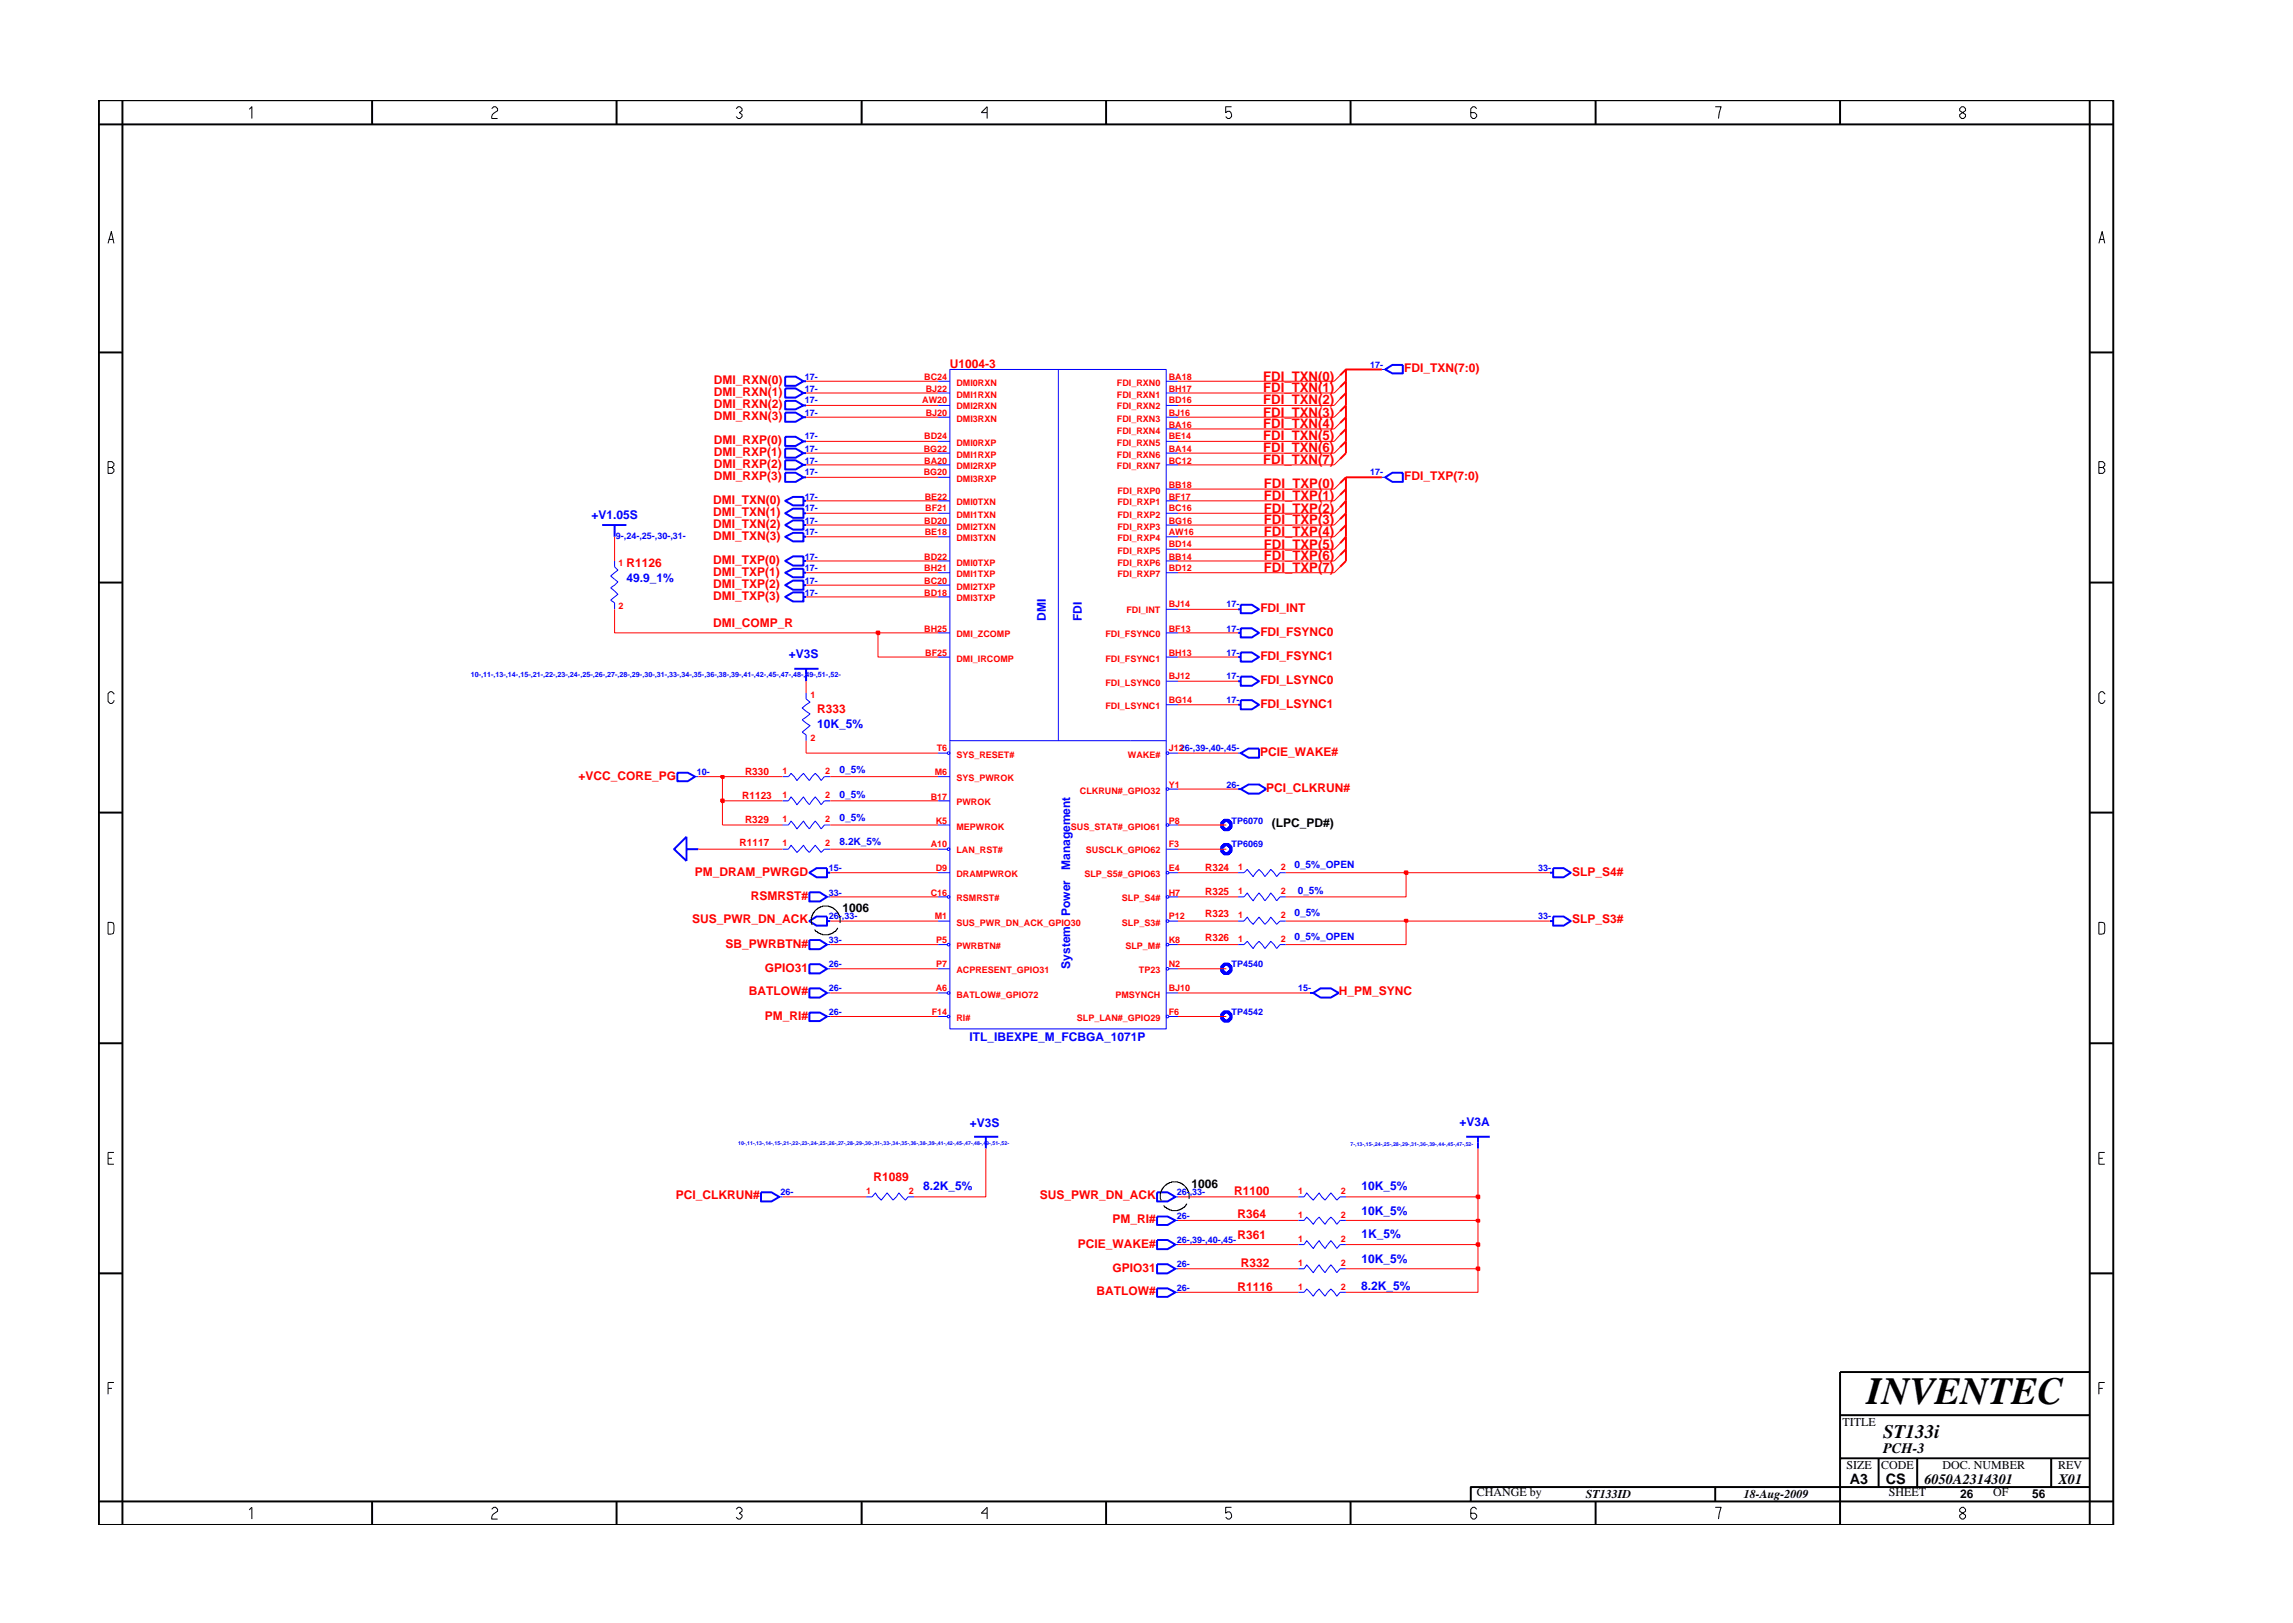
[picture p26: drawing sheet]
<svg xmlns="http://www.w3.org/2000/svg" width="297mm" height="210mm" viewBox="0 0 297 210" stroke-linecap="round" stroke-linejoin="round" font-family="sans-serif">
<defs><g id="words">
<text font-size="5" x="241.8" y="181.9">INVENTEC</text>
<text font-size="2.5" x="244" y="186.3">ST133i</text>
<g font-size="1.9">
<text x="244" y="188.2">PCH-3</text>
<text x="239.6" y="192.2">A3</text>
<text x="244.3" y="192.3">CS</text>
<text x="249.3" y="192.2">6050A2314301</text>
<text x="266.6" y="192.2">X01</text>
</g>
<g font-size="1.7" fill="#f00">
<text x="163.6" y="50.8">FDI_TXN(1)</text>
<text x="163.6" y="52.4">FDI_TXN(2)</text>
<text x="163.6" y="54">FDI_TXN(3)</text>
<text x="163.6" y="49.3">FDI_TXN(0)</text>
<text x="163.6" y="57">FDI_TXN(5)</text>
<text x="163.6" y="58.6">FDI_TXN(6)</text>
<text x="163.6" y="55.5">FDI_TXN(4)</text>
<text x="163.6" y="60.1">FDI_TXN(7)</text>
<text x="163.7" y="63.3">FDI_TXP(0)</text>
<text x="163.7" y="64.8">FDI_TXP(1)</text>
<text x="163.7" y="66.4">FDI_TXP(2)</text>
<text x="163.7" y="67.9">FDI_TXP(3)</text>
<text x="163.7" y="69.5">FDI_TXP(4)</text>
<text x="163.7" y="71.1">FDI_TXP(5)</text>
<text x="163.7" y="72.6">FDI_TXP(6)</text>
<text x="163.7" y="74.1">FDI_TXP(7)</text>
</g>
<g font-size="1.6" fill="#f00">
<text x="123" y="47.6">U1004-3</text>
<text x="92.5" y="49.8">DMI_RXN(0)</text>
<text x="92.5" y="51.3">DMI_RXN(1)</text>
<text x="92.5" y="52.8">DMI_RXN(2)</text>
<text x="181.9" y="48.2">FDI_TXN(7:0)</text>
<text x="92.5" y="54.4">DMI_RXN(3)</text>
<text x="92.5" y="57.5">DMI_RXP(0)</text>
<text x="92.5" y="59.1">DMI_RXP(1)</text>
<text x="92.4" y="65.3">DMI_TXN(0)</text>
<text x="92.5" y="62.1">DMI_RXP(3)</text>
<text x="92.5" y="60.6">DMI_RXP(2)</text>
<text x="181.9" y="62.1">FDI_TXP(7:0)</text>
<text x="92.4" y="69.9">DMI_TXN(3)</text>
<text x="92.4" y="66.8">DMI_TXN(1)</text>
<text x="92.4" y="68.4">DMI_TXN(2)</text>
<text x="81.1" y="73.4">R1126</text>
<text x="92.4" y="73.1">DMI_TXP(0)</text>
<text x="92.4" y="77.7">DMI_TXP(3)</text>
<text x="92.4" y="74.6">DMI_TXP(1)</text>
<text x="92.4" y="76.2">DMI_TXP(2)</text>
<text x="92.4" y="81.3">DMI_COMP_R</text>
<text x="163.3" y="79.2">FDI_INT</text>
<text x="163.3" y="82.4">FDI_FSYNC0</text>
<text x="163.3" y="85.5">FDI_FSYNC1</text>
<text x="163.3" y="88.6">FDI_LSYNC0</text>
<text x="105.9" y="92.3">R333</text>
<text x="163.3" y="91.7">FDI_LSYNC1</text>
<text x="74.9" y="101">+VCC_CORE_PG</text>
<text x="163.3" y="97.9">PCIE_WAKE#</text>
<text x="164" y="102.6">PCI_CLKRUN#</text>
<text x="90" y="113.5">PM_DRAM_PWRGD</text>
<text x="203.7" y="113.5">SLP_S4#</text>
<text x="89.7" y="119.6">SUS_PWR_DN_ACK</text>
<text x="97.3" y="116.6">RSMRST#</text>
<text x="203.7" y="119.6">SLP_S3#</text>
<text x="94" y="122.8">SB_PWRBTN#</text>
<text x="99.1" y="125.9">GPIO31</text>
<text x="97" y="128.9">BATLOW#</text>
<text x="173.4" y="128.9">H_PM_SYNC</text>
<text x="99.1" y="132.1">PM_RI#</text>
<text x="87.5" y="155.4">PCI_CLKRUN#</text>
<text x="113.1" y="153">R1089</text>
<text x="134.7" y="155.4">SUS_PWR_DN_ACK</text>
<text x="159.9" y="154.8">R1100</text>
<text x="139.6" y="161.6">PCIE_WAKE#</text>
<text x="144.1" y="158.5">PM_RI#</text>
<text x="160.3" y="157.8">R364</text>
<text x="160.3" y="160.6">R361</text>
<text x="142" y="167.8">BATLOW#</text>
<text x="144.1" y="164.8">GPIO31</text>
<text x="160.3" y="167.2">R1116</text>
<text x="160.7" y="164.1">R332</text>
</g>
<g font-size="1.6" fill="#00f">
<text x="76.6" y="67.3">+V1.05S</text>
<text x="81.1" y="75.4">49.9_1%</text>
<text x="135.5" y="80.5" transform="rotate(-90 135.5 80.5)">DMI</text>
<text x="140.2" y="80.5" transform="rotate(-90 140.2 80.5)">FDI</text>
<text x="102.2" y="85.3">+V3S</text>
<text x="105.9" y="94.3">10K_5%</text>
<text x="138.6" y="112.7" transform="rotate(-90 138.6 112.7)">Management</text>
<text x="138.6" y="118.7" transform="rotate(-90 138.6 118.7)">Power</text>
<text x="138.6" y="125.5" transform="rotate(-90 138.6 125.5)">System</text>
<text x="125.6" y="134.8">ITL_IBEXPE_M_FCBGA_1071P</text>
<text x="125.6" y="146.1">+V3S</text>
<text x="189.1" y="145.9">+V3A</text>
<text x="119.6" y="154.1">8.2K_5%</text>
<text x="176.4" y="154.2">10K_5%</text>
<text x="176.4" y="157.3">10K_5%</text>
<text x="176.4" y="160.4">1K_5%</text>
<text x="176.3" y="167.2">8.2K_5%</text>
<text x="176.4" y="163.6">10K_5%</text>
</g>
<g font-size="1.6">
<text x="164.8" y="107.2">(LPC_PD#)</text>
<text x="109.1" y="118.2">1006</text>
<text x="154.3" y="153.8">1006</text>
<text x="238.7" y="184.8">TITLE</text>
<text x="239.2" y="190.4">SIZE</text>
<text x="243.7" y="190.4">CODE</text>
<text x="251.6" y="190.4">DOC. NUMBER</text>
<text x="266.6" y="190.4">REV</text>
<text x="191.3" y="193.8">CHANGE by</text>
<text x="205.4" y="194.1">ST133ID</text>
<text x="225.9" y="194.1">18-Aug-2009</text>
<text x="244.7" y="193.8">SHEET</text>
<text x="253.9" y="194.1">26</text>
<text x="258.2" y="193.8">OF</text>
<text x="263.3" y="194.1">56</text>
</g>
<g font-size="1.3" fill="#f00">
<text x="96.5" y="100.4">R330</text>
<text x="96.2" y="103.5">R1123</text>
<text x="96.5" y="106.6">R329</text>
<text x="95.8" y="109.6">R1117</text>
<text x="156.1" y="112.8">R324</text>
<text x="156.1" y="118.8">R323</text>
<text x="156.1" y="115.9">R325</text>
<text x="156.1" y="121.9">R326</text>
</g>
<g font-size="1.3" fill="#00f">
<text x="108.8" y="100.2">0_5%</text>
<text x="108.8" y="103.3">0_5%</text>
<text x="108.8" y="106.4">0_5%</text>
<text x="108.8" y="109.5">8.2K_5%</text>
<text x="167.7" y="112.5">0_5%_OPEN</text>
<text x="167.7" y="118.6">0_5%</text>
<text x="168.1" y="115.8">0_5%</text>
<text x="167.7" y="121.8">0_5%_OPEN</text>
</g>
<g font-size="1.2" fill="#00f">
<text x="177.5" y="47.6">17-</text>
<text x="104.3" y="52.3">17-</text>
<text x="104.3" y="50.7">17-</text>
<text x="104.3" y="49.2">17-</text>
<text x="104.3" y="53.9">17-</text>
<text x="104.3" y="58.5">17-</text>
<text x="104.3" y="56.9">17-</text>
<text x="104.3" y="60.1">17-</text>
<text x="104.3" y="64.7">17-</text>
<text x="104.3" y="61.6">17-</text>
<text x="177.5" y="61.6">17-</text>
<text x="79.8" y="69.9">9-,24-,25-,30-,31-</text>
<text x="104.3" y="67.8">17-</text>
<text x="104.3" y="69.4">17-</text>
<text x="104.3" y="66.2">17-</text>
<text x="104.3" y="75.6">17-</text>
<text x="104.3" y="72.5">17-</text>
<text x="104.3" y="77.2">17-</text>
<text x="104.3" y="74">17-</text>
<text x="158.9" y="78.7">17-</text>
<text x="158.9" y="81.8">17-</text>
<text x="158.9" y="84.9">17-</text>
<text x="158.9" y="88">17-</text>
<text x="158.9" y="91.1">17-</text>
<text x="90.3" y="100.4">10-</text>
<text x="158.9" y="102.1">26-</text>
<text x="159.5" y="106.7">TP6070</text>
<text x="107.4" y="112.9">15-</text>
<text x="159.5" y="109.8">TP6069</text>
<text x="199.3" y="112.9">33-</text>
<text x="107.4" y="116">33-</text>
<text x="107.4" y="119.1">26-,33-</text>
<text x="199.3" y="119.1">33-</text>
<text x="107.4" y="122.2">33-</text>
<text x="107.4" y="125.3">26-</text>
<text x="159.5" y="125.3">TP4540</text>
<text x="107.4" y="131.5">26-</text>
<text x="107.4" y="128.4">26-</text>
<text x="159.5" y="131.5">TP4542</text>
<text x="168.2" y="128.4">15-</text>
<text x="101.1" y="154.8">26-</text>
<text x="152.4" y="154.8">26-,33-</text>
<text x="152.4" y="157.9">26-</text>
<text x="152.4" y="161.1">26-,39-,40-,45-</text>
<text x="152.4" y="164.2">26-</text>
<text x="152.4" y="167.2">26-</text>
</g>
<g font-size="1.2" fill="#f00">
<text x="119.5" y="52.3">AW20</text>
<text x="119.7" y="49.2">BC24</text>
<text x="119.9" y="50.7">BJ22</text>
<text x="119.9" y="53.9">BJ20</text>
<text x="123.9" y="51.5">DMI1RXN</text>
<text x="123.9" y="53">DMI2RXN</text>
<text x="123.9" y="50">DMI0RXN</text>
<text x="144.7" y="50">FDI_RXN0</text>
<text x="144.7" y="51.5">FDI_RXN1</text>
<text x="144.7" y="53">FDI_RXN2</text>
<text x="151.4" y="49.2">BA18</text>
<text x="151.4" y="50.7">BH17</text>
<text x="151.4" y="52.3">BD16</text>
<text x="151.4" y="53.9">BJ16</text>
<text x="119.7" y="58.5">BG22</text>
<text x="119.7" y="56.9">BD24</text>
<text x="123.9" y="59.3">DMI1RXP</text>
<text x="123.9" y="57.8">DMI0RXP</text>
<text x="123.9" y="54.6">DMI3RXN</text>
<text x="144.7" y="54.6">FDI_RXN3</text>
<text x="144.7" y="56.2">FDI_RXN4</text>
<text x="144.7" y="57.8">FDI_RXN5</text>
<text x="144.7" y="59.3">FDI_RXN6</text>
<text x="151.4" y="55.4">BA16</text>
<text x="151.4" y="56.9">BE14</text>
<text x="151.4" y="58.5">BA14</text>
<text x="119.7" y="61.6">BG20</text>
<text x="119.7" y="60.1">BA20</text>
<text x="119.8" y="64.7">BE22</text>
<text x="123.9" y="60.8">DMI2RXP</text>
<text x="123.9" y="65.5">DMI0TXN</text>
<text x="123.9" y="62.4">DMI3RXP</text>
<text x="144.7" y="60.8">FDI_RXN7</text>
<text x="144.7" y="64">FDI_RXP0</text>
<text x="144.7" y="65.5">FDI_RXP1</text>
<text x="151.4" y="60.1">BC12</text>
<text x="151.4" y="63.2">BB18</text>
<text x="151.4" y="64.7">BF17</text>
<text x="119.7" y="67.8">BD20</text>
<text x="119.8" y="69.4">BE18</text>
<text x="119.9" y="66.2">BF21</text>
<text x="123.9" y="67.1">DMI1TXN</text>
<text x="123.9" y="68.6">DMI2TXN</text>
<text x="123.9" y="70.1">DMI3TXN</text>
<text x="144.7" y="67.1">FDI_RXP2</text>
<text x="144.7" y="68.6">FDI_RXP3</text>
<text x="144.7" y="70.1">FDI_RXP4</text>
<text x="144.7" y="71.7">FDI_RXP5</text>
<text x="151.4" y="66.2">BC16</text>
<text x="151.4" y="67.8">BG16</text>
<text x="151.4" y="69.4">AW16</text>
<text x="151.4" y="70.9">BD14</text>
<text x="80.1" y="73.4">1</text>
<text x="119.7" y="75.6">BC20</text>
<text x="119.7" y="74">BH21</text>
<text x="119.7" y="77.2">BD18</text>
<text x="119.7" y="72.5">BD22</text>
<text x="123.9" y="73.3">DMI0TXP</text>
<text x="123.9" y="74.8">DMI1TXP</text>
<text x="123.9" y="77.9">DMI3TXP</text>
<text x="123.9" y="76.4">DMI2TXP</text>
<text x="144.7" y="73.3">FDI_RXP6</text>
<text x="144.7" y="74.8">FDI_RXP7</text>
<text x="151.4" y="72.5">BB14</text>
<text x="151.4" y="74">BD12</text>
<text x="80.1" y="78.9">2</text>
<text x="119.7" y="81.8">BH25</text>
<text x="123.9" y="82.6">DMI_ZCOMP</text>
<text x="143.2" y="82.6">FDI_FSYNC0</text>
<text x="145.9" y="79.4">FDI_INT</text>
<text x="151.4" y="81.8">BF13</text>
<text x="151.4" y="78.7">BJ14</text>
<text x="119.9" y="84.9">BF25</text>
<text x="123.9" y="85.7">DMI_IRCOMP</text>
<text x="143.2" y="85.7">FDI_FSYNC1</text>
<text x="143.2" y="88.8">FDI_LSYNC0</text>
<text x="151.4" y="88">BJ12</text>
<text x="151.4" y="84.9">BH13</text>
<text x="105" y="90.5">1</text>
<text x="105" y="96">2</text>
<text x="143.2" y="91.9">FDI_LSYNC1</text>
<text x="151.4" y="91.1">BG14</text>
<text x="101.4" y="100.3">1</text>
<text x="106.9" y="100.3">2</text>
<text x="121.1" y="100.4">M6</text>
<text x="121.4" y="97.3">T6</text>
<text x="123.9" y="98.2">SYS_RESET#</text>
<text x="123.9" y="101.2">SYS_PWROK</text>
<text x="146.1" y="98.2">WAKE#</text>
<text x="151.4" y="97.3">J1226-,39-,40-,45-</text>
<text x="101.4" y="103.4">1</text>
<text x="101.4" y="106.5">1</text>
<text x="106.9" y="103.4">2</text>
<text x="106.9" y="106.5">2</text>
<text x="120.6" y="103.6">B17</text>
<text x="121.2" y="106.7">K5</text>
<text x="123.9" y="107.5">MEPWROK</text>
<text x="123.9" y="104.3">PWROK</text>
<text x="138.7" y="107.5">SUS_STAT#_GPIO61</text>
<text x="139.9" y="102.8">CLKRUN#_GPIO32</text>
<text x="151.4" y="102.1">Y1</text>
<text x="151.4" y="106.7">P8</text>
<text x="101.4" y="109.6">1</text>
<text x="106.9" y="109.6">2</text>
<text x="120.6" y="109.8">A10</text>
<text x="121.2" y="112.9">D9</text>
<text x="123.9" y="113.7">DRAMPWROK</text>
<text x="123.9" y="110.5">LAN_RST#</text>
<text x="140.5" y="113.7">SLP_S5#_GPIO63</text>
<text x="140.7" y="110.5">SUSCLK_GPIO62</text>
<text x="151.4" y="112.9">E4</text>
<text x="151.4" y="109.8">F3</text>
<text x="160.4" y="112.7">1</text>
<text x="165.9" y="112.7">2</text>
<text x="120.6" y="116">C16</text>
<text x="121.1" y="119.1">M1</text>
<text x="123.9" y="116.8">RSMRST#</text>
<text x="123.9" y="119.9">SUS_PWR_DN_ACK_GPIO30</text>
<text x="145.3" y="119.9">SLP_S3#</text>
<text x="145.3" y="116.8">SLP_S4#</text>
<text x="151.4" y="119.1">P12</text>
<text x="151.4" y="116">H7</text>
<text x="160.4" y="118.9">1</text>
<text x="160.4" y="115.8">1</text>
<text x="165.9" y="118.9">2</text>
<text x="165.9" y="115.8">2</text>
<text x="121.3" y="122.2">P5</text>
<text x="121.3" y="125.3">P7</text>
<text x="123.9" y="123">PWRBTN#</text>
<text x="145.8" y="123">SLP_M#</text>
<text x="151.4" y="122.2">K8</text>
<text x="151.4" y="125.3">N2</text>
<text x="160.4" y="122">1</text>
<text x="165.9" y="122">2</text>
<text x="120.7" y="131.5">F14</text>
<text x="121.2" y="128.4">A6</text>
<text x="123.9" y="126.1">ACPRESENT_GPIO31</text>
<text x="123.9" y="129.2">BATLOW#_GPIO72</text>
<text x="144.5" y="129.2">PMSYNCH</text>
<text x="147.5" y="126.1">TP23</text>
<text x="151.4" y="131.5">F6</text>
<text x="151.4" y="128.4">BJ10</text>
<text x="123.9" y="132.3">RI#</text>
<text x="139.5" y="132.3">SLP_LAN#_GPIO29</text>
<text x="112.2" y="154.6">1</text>
<text x="117.7" y="154.6">2</text>
<text x="168.2" y="154.6">1</text>
<text x="173.7" y="154.6">2</text>
<text x="168.2" y="157.8">1</text>
<text x="168.2" y="160.9">1</text>
<text x="173.7" y="157.8">2</text>
<text x="173.7" y="160.9">2</text>
<text x="168.2" y="167.1">1</text>
<text x="168.2" y="163.9">1</text>
<text x="173.7" y="167.1">2</text>
<text x="173.7" y="163.9">2</text>
</g>
<text font-size=".9" fill="#00f" x="61" y="87.7">10-,11-,13-,14-,15-,21-,22-,23-,24-,25-,26-,27-,28-,29-,30-,31-,33-,34-,35-,36-,38-,39-,41-,42-,45-,47-,48-,49-,51-,52-</text>
<g font-size=".7" fill="#00f">
<text x="95.6" y="148.3">10-,11-,13-,14-,15-,21-,22-,23-,24-,25-,26-,27-,28-,29-,30-,31-,33-,34-,35-,36-,38-,39-,41-,42-,45-,47-,48-,49-,51-,52-</text>
<text x="174.9" y="148.4">7-,13-,15-,24-,25-,28-,29-,31-,36-,39-,44-,45-,47-,52-</text>
</g>
</g></defs>
<g fill="none" stroke="#00f" stroke-width=".25">
<path d="M101.7 48.8h1.4l1 .6-1 .6h-1.4zM101.7 56.6h1.4l1 .6-1 .6h-1.4zM101.7 50.3h1.4l1 .6-1 .6h-1.4zM101.7 51.9h1.4l1 .6-1 .5h-1.4zM101.7 59.6h1.4l1 .6-1 .6h-1.4zM101.7 53.5h1.4l1 .5-1 .6h-1.4zM101.7 58.1h1.4l1 .6-1 .6h-1.4zM104.1 49.4h.3M104.1 57.2h.3M104.1 50.9h.3M104.1 52.5h.3M104.1 54h.3"/>
<path d="M104.1 58.7h.3M179.4 47.9l1-.6h1.3v1.1h-1.3zM78 68h3.1M79.6 68v1.5M101.7 66.5l1-.6h1.4v1.2h-1.4zM101.7 68l1-.6h1.4v1.2h-1.4zM101.7 75.8l1-.6h1.4v1.2h-1.4zM101.7 61.2h1.4l1 .6-1 .6h-1.4zM101.7 74.2l1-.5h1.4v1.1h-1.4zM101.7 69.5l1-.5h1.4v1.1h-1.4zM101.7 64.9l1-.5h1.4v1.1h-1.4zM101.7 72.7l1-.6h1.4v1.2h-1.4z"/>
<path d="M101.7 77.3l1-.6h1.4v1.2h-1.4zM104.1 66.5h.3M104.1 60.2h.3M104.1 68h.3M104.1 75.8h.3M104.1 61.8h.3M104.1 74.2h.3M104.1 69.5h.3M104.1 64.9h.3M104.1 72.7h.3M104.1 77.3h.3M160.4 78.9h.3"/>
<path d="M160.7 78.3h1.5l.9 .6-.9 .5h-1.5zM179.4 61.8l1-.6h1.3v1.2h-1.3zM102.9 86.6h3.1M104.4 86.6v1.7M160.4 82h.3M160.4 85.1h.3M160.4 88.3h.3M160.4 91.3h.3M160.7 97.6l1-.6h1.4v1.2h-1.4zM160.7 81.4h1.5l.9 .6-.9 .6h-1.5zM160.7 84.5h1.5l.9 .6-.9 .6h-1.5zM160.7 87.7h1.5l.9 .6-.9 .5h-1.5z"/>
<path d="M160.7 90.7h1.5l.9 .6-.9 .6h-1.5zM87.3 110l1.6-1.6v3.1zM87.7 100.1h1.4l.9 .5-.9 .6h-1.4zM88.9 110h1.6M104.8 113.1l1-.6h1.3v1.2h-1.3zM104.8 119.3l1-.6h1.3v1.2h-1.3zM104.8 115.6h1.4l.9 .6-.9 .6h-1.4zM107.1 113.1h.5M107.1 119.3h.5M160.4 102.2h.3M160.7 102.2l1-.6h1.4l.9 .6-.9 .6h-1.4zM200.8 113.1h.4"/>
<path d="M200.8 119.3h.4M201.2 118.7h1.4l.9 .6-.9 .6h-1.4zM201.2 112.5h1.4l.9 .6-.9 .6h-1.4zM104.8 124.9h1.4l.9 .6-.9 .6h-1.4zM104.8 131.2h1.4l.9 .5-.9 .6h-1.4zM104.8 128h1.4l.9 .6-.9 .6h-1.4zM104.8 121.8h1.4l.9 .6-.9 .6h-1.4zM169.7 128.6h.4M170.1 128.6l1-.6h1.3l1 .6-1 .6h-1.3zM98.6 154.5h1.3l1.1 .6-1.1 .5h-1.3zM126.2 147.3h3.1M127.7 147.3v1.5"/>
<path d="M149.9 154.5h1.3l1.1 .6-1.1 .5h-1.3zM149.9 157.6h1.3l1.1 .5-1.1 .6h-1.3zM189.9 147.3h3.1M191.5 147.3v1.5M149.9 163.8h1.3l1.1 .6-1.1 .6h-1.3zM149.9 166.9h1.3l1.1 .5-1.1 .6h-1.3zM149.9 160.6h1.3l1.1 .6-1.1 .6h-1.3z"/>
</g>
<path d="M158.3 109.8l.3-.4h.5l.4 .4v.5l-.4 .3h-.5l-.3-.3zM158.6 106.3h.5l.4 .3v.5l-.4 .4h-.5l-.3-.4v-.5zM158.3 125.3l.3-.4h.5l.4 .4v.5l-.4 .3h-.5l-.3-.3zM158.4 131.3l.2-.2h.5l.4 .3v.5l-.4 .4h-.5l-.3-.4v-.5z" fill="none" stroke="#00f" stroke-width=".42"/>
<g fill="none" stroke="#f00" stroke-width=".13">
<path d="M173.6 51.7l-.8 .8M173.6 48.6l-.8 .8M173.6 50.2l-.8 .7M173.6 53.3l-.8 .7M173.6 54.8l-.8 .8M173.6 56.3l-.8 .9M173.6 59.5l-.8 .7M173.6 57.9l-.8 .8M173.6 68.8l-.8 .7M173.6 70.4l-.8 .7M173.6 71.9l-.8 .8M173.6 73.4l-.8 .8"/>
<path d="M173.6 65.7l-.8 .8M173.6 64.1l-.8 .8M173.6 67.3l-.8 .7M173.6 62.6l-.8 .8M152.6 167.4h15.6M152.6 164.4h15.6M174.4 164.4h17.1v3h-17.1"/>
</g>
<g fill="none" stroke="#f00" stroke-width=".25">
<path d="M174.4 50.9l-.8 .8M174.4 47.9l-.8 .7M174.4 49.4l-.8 .8M174.4 52.5l-.8 .8M174.4 54l-.8 .8M174.4 55.6l-.8 .7M174.4 58.7l-.8 .8M174.4 57.2l-.8 .7M174.4 68l-.8 .8M174.4 69.5l-.8 .9M174.4 71.1l-.8 .8M174.4 72.7l-.8 .7"/>
<path d="M174.4 64.9l-.8 .8M174.4 63.4l-.8 .7M174.4 66.5l-.8 .8M174.4 61.8l-.8 .8"/>
</g>
<g fill="none" stroke="#00f" stroke-width=".13">
<path d="M121.5 49.4h1.5M121.5 50.9h1.5M121.5 52.5h1.5M121.5 54h1.5M121.5 57.2h1.5M121.5 58.7h1.5M123 47.9h28.1v85.4h-28.1zM137.1 47.9v48.1M151.1 49.4h1.5M151.1 50.9h1.5M151.1 52.5h1.5M151.1 54h1.5"/>
<path d="M151.1 57.2h1.5M151.1 58.7h1.5M151.1 55.6h1.5M179 47.9h.4M79.6 72.7v.7l.4 .5-.9 .7 .9 .8-.9 .7 .9 .9-.9 .8 .5 .3v.8M121.5 61.8h1.5M121.5 60.2h1.5M121.5 64.9h1.5M121.5 66.5h1.5M121.5 68h1.5M121.5 69.5h1.5M121.5 72.7h1.5"/>
<path d="M121.5 74.2h1.5M121.5 75.8h1.5M121.5 77.3h1.5M151.1 60.2h1.5M151.1 64.9h1.5M151.1 66.5h1.5M151.1 68h1.5M151.1 69.5h1.5M151.1 72.7h1.5M151.1 74.2h1.5M151.1 63.4h1.5M151.1 71.1h1.5"/>
<path d="M151.1 78.9h1.5M179 61.8h.4M104.4 89.8v.7l.5 .5-1 .7 1 .8-1 .7 1 .8-1 .9 .5 .3v.8M121.5 97.6h1.2M121.5 82h1.5M121.5 85.1h1.5M123 96h28.1M151.1 82h1.5M151.1 85.1h1.5M151.1 88.3h1.5M151.1 91.3h1.5M151.4 97.6h1.2"/>
<path d="M160.4 97.6h.3M90 100.6h.5M101.4 106.9h.7l.4-.5 .7 1 .9-1 .7 1 .8-1 .8 1 .4-.5h.8M101.4 100.6h.7l.4-.4 .7 .9 .9-.9 .7 .9 .8-.9 .8 .9 .4-.5h.8M101.4 103.7h.7l.4-.5 .7 1.1 .9-1.1 .7 1.1 .8-1.1 .8 1.1 .4-.6h.8M101.4 110h.7l.4-.5 .7 .9 .9-.9 .7 .9 .8-.9 .8 .9 .4-.4h.8M107.1 116.2h.5M121.5 106.9h1.5M121.5 100.6h1.5M121.5 103.7h1.5M121.5 116.2h1.2M121.5 119.3h1.5"/>
<path d="M121.5 113.1h1.5M121.5 110h1.2M151.1 110h1.5M151.4 106.9h1.2M151.4 116.2h1.2M151.4 119.3h1.2M151.4 113.1h1.2M151.4 102.2h1.2M160.4 116.2h.7l.5-.5 .7 1 .8-1 .8 1 .7-1 .8 1 .4-.5h.8M160.4 119.3h.7l.5-.5 .7 .9 .8-.9 .8 .9 .7-.9 .8 .9 .4-.4h.8M160.4 113.1h.7l.5-.5 .7 1 .8-1 .8 1 .7-1 .8 1 .4-.5h.8M107.1 122.4h.5"/>
<path d="M107.1 125.5h.5M107.1 131.7h.5M107.1 128.6h.5M121.5 122.4h1.2M121.5 125.5h1.5M121.5 131.7h1.2M121.5 128.6h1.2M151.1 128.6h1.5M151.4 122.4h1.2M151.4 125.5h1.2M151.4 131.7h1.2M160.4 122.4h.7l.5-.5 .7 1 .8-1 .8 1 .7-1 .8 1 .4-.5h.8"/>
<path d="M101 155.1h.4M112.2 155.1h.8l.4-.6 .8 1 .7-1 .8 1 .7-1 .9 1 .3-.4h.8M152.3 158.1h.3M152.3 155.1h.3M168.2 158.1h.7l.4-.4 .8 .9 .8-.9 .7 .9 .8-.9 .8 .9 .4-.5h.8M168.2 155.1h.7l.4-.6 .8 1 .8-1 .7 1 .8-1 .8 1 .4-.4h.8M152.3 167.4h.3M152.3 161.2h.3M152.3 164.4h.3M168.2 167.4h.7l.4-.4 .8 .9 .8-.9 .7 .9 .8-.9 .8 .9 .4-.5h.8M168.2 161.2h.7l.4-.5 .8 1 .8-1 .7 1 .8-1 .8 1 .4-.5h.8M168.2 164.4h.7l.4-.5 .8 1 .8-1 .7 1 .8-1 .8 1 .4-.5h.8"/>
<circle cx="122.9" cy="97.6" r=".17"/>
<circle cx="151.2" cy="97.6" r=".17"/>
<circle cx="122.9" cy="116.2" r=".17"/>
<circle cx="122.9" cy="110" r=".17"/>
<circle cx="151.2" cy="116.2" r=".17"/>
<circle cx="151.2" cy="102.2" r=".17"/>
<circle cx="151.2" cy="119.3" r=".17"/>
<circle cx="151.2" cy="113.1" r=".17"/>
<circle cx="151.2" cy="106.9" r=".17"/>
<circle cx="122.9" cy="128.6" r=".17"/>
<circle cx="122.9" cy="131.7" r=".17"/>
<circle cx="122.9" cy="122.4" r=".17"/>
<circle cx="151.2" cy="131.7" r=".17"/>
<circle cx="151.2" cy="122.4" r=".17"/>
<circle cx="151.2" cy="125.5" r=".17"/>
</g>
<path d="M191.3 164.2h.3v.3h-.3z" fill-rule="evenodd" fill="#8e2323"/>
<path d="M191.3 164.2h.3v.3h-.3z" fill="none" stroke="#f00" stroke-width=".25"/>
<path d="M152.6 161.2h15.6M174.4 161.2h17.1v3.2" fill="none" stroke="#f00" stroke-width=".13"/>
<path d="M191.3 161.1h.3v.3h-.3z" fill-rule="evenodd" fill="#8e2323"/>
<path d="M191.3 161.1h.3v.3h-.3z" fill="none" stroke="#f00" stroke-width=".25"/>
<path d="M152.6 158.1h15.6M174.4 158.1h17.1v3.1" fill="none" stroke="#f00" stroke-width=".13"/>
<path d="M191.3 158h.3v.3h-.3z" fill-rule="evenodd" fill="#8e2323"/>
<path d="M191.3 158h.3v.3h-.3z" fill="none" stroke="#f00" stroke-width=".25"/>
<path d="M101.4 155.1h10.8M127.7 148.8v6.3h-9.3M152.6 155.1h15.6M174.4 155.1h17.1v3" fill="none" stroke="#f00" stroke-width=".13"/>
<path d="M191.3 154.9h.3v.3h-.3z" fill-rule="evenodd" fill="#8e2323"/>
<path d="M191.3 154.9h.3v.3h-.3z" fill="none" stroke="#f00" stroke-width=".25"/>
<path d="M107.6 119.3h13.9M152.6 119.3h7.8M166.6 119.3h15.5v3.1h-15.5M107.6 131.7h13.9M107.6 128.6h13.9M107.6 125.5h13.9M107.6 122.4h13.9M152.6 131.7h6.3M152.6 128.6h17.1M152.6 125.5h6.3M152.6 122.4h7.8M191.5 148.8v6.3" fill="none" stroke="#f00" stroke-width=".13"/>
<path d="M182 119.2h.3v.2h-.3z" fill-rule="evenodd" fill="#8e2323"/>
<path d="M182 119.2h.3v.2h-.3z" fill="none" stroke="#f00" stroke-width=".25"/>
<path d="M107.6 116.2h13.9M107.6 113.1h13.9M152.6 116.2h7.8M152.6 113.1h7.8M166.6 113.1h15.5v3.1h-15.5M182.1 119.3h18.7" fill="none" stroke="#f00" stroke-width=".13"/>
<path d="M182 112.9h.3v.3h-.3z" fill-rule="evenodd" fill="#8e2323"/>
<path d="M182 112.9h.3v.3h-.3z" fill="none" stroke="#f00" stroke-width=".25"/>
<path d="M90.5 110h10.9M93.6 103.7v3.2h7.8M107.6 110h13.9M107.6 106.9h13.9M152.6 110h6.3M152.6 106.9h6.3M182.1 113.1h18.7" fill="none" stroke="#f00" stroke-width=".13"/>
<path d="M93.4 103.6h.4v.3h-.4z" fill-rule="evenodd" fill="#8e2323"/>
<path d="M93.4 103.6h.4v.3h-.4z" fill="none" stroke="#f00" stroke-width=".25"/>
<path d="M90.5 100.6h3.1v3.1h7.8M107.6 103.7h13.9M152.6 102.2h7.8" fill="none" stroke="#f00" stroke-width=".13"/>
<path d="M93.4 100.5h.4v.3h-.4z" fill-rule="evenodd" fill="#8e2323"/>
<path d="M93.4 100.5h.4v.3h-.4z" fill="none" stroke="#f00" stroke-width=".25"/>
<path d="M79.6 78.9v3.1h34.1v3.1h7.8M104.4 88.3v1.5M104.4 96v1.6h17.1M152.6 97.6h7.8M152.6 91.3h7.8M152.6 88.3h7.8M152.6 85.1h7.8M93.6 100.6h7.8M107.6 100.6h13.9" fill="none" stroke="#f00" stroke-width=".13"/>
<path d="M113.6 81.8h.3v.4h-.3z" fill-rule="evenodd" fill="#8e2323"/>
<path d="M179 47.9h-4.6v10.8M179 61.8h-4.6v10.9M113.6 81.8h.3v.4h-.3z" fill="none" stroke="#f00" stroke-width=".25"/>
<g fill="none" stroke="#f00" stroke-width=".13">
<path d="M104.4 58.7h17.1M104.4 57.2h17.1M104.4 54h17.1M104.4 52.5h17.1M104.4 50.9h17.1M104.4 49.4h17.1M152.6 58.7h20.2M152.6 57.2h20.2M152.6 55.6h20.2M152.6 54h20.2M152.6 52.5h20.2M152.6 50.9h20.2"/>
<path d="M152.6 49.4h20.2M79.6 69.5v3.2M104.4 77.3h17.1M104.4 75.8h17.1M104.4 74.2h17.1M104.4 72.7h17.1M104.4 69.5h17.1M104.4 68h17.1M104.4 66.5h17.1M104.4 64.9h17.1M104.4 61.8h17.1M104.4 60.2h17.1"/>
<path d="M152.6 78.9h7.8M152.6 74.2h20.2M152.6 72.7h20.2M152.6 71.1h20.2M152.6 69.5h20.2M152.6 68h20.2M152.6 66.5h20.2M152.6 64.9h20.2M152.6 63.4h20.2M152.6 60.2h20.2M113.7 82h7.8M152.6 82h7.8"/>
</g>
<g fill="none" stroke="#000" stroke-width=".25">
<path d="M12.8 13h261v184.6h-261zM12.8 16.1h261M15.9 13v184.6M48.2 13v3.1M79.9 13v3.1M111.6 13v3.1M143.3 13v3.1M174.9 13v3.1M206.7 13v3.1M238.4 13v3.1M270.7 13v184.6M12.8 45.7h3.1"/>
<path d="M270.7 45.7h3.1M12.8 75.5h3.1M270.7 75.5h3.1M12.8 105.3h3.1M270.7 105.3h3.1M12.8 135.2h3.1M270.7 135.2h3.1M12.8 165h3.1M270.7 165h3.1M270.7 177.7h-32.3v19.9M12.8 194.5h261M48.2 194.5v3.1"/>
<path d="M79.9 194.5v3.1M111.6 194.5v3.1M143.3 194.5v3.1M174.9 194.5v3.1M206.7 194.5v3.1M222.2 192.6v1.9M238.4 183.3h32.3M238.4 188.9h32.3M243.4 188.9v3.7M248.4 188.9v3.7M265.7 188.9v3.7M270.7 192.6h-80.2v1.9"/>
</g>
<g fill="none" stroke="#000" stroke-width=".13">
<path d="M32.3 14.2l.3-.4v1.6M63.7 14.1l.3-.3h.2l.3 .3v.2l-.5 .4-.3 .4v.3h.8M95.4 14.1l.2-.3h.3l.2 .3v.2l-.3 .3 .3 .2v.3l-.2 .3h-.3l-.2-.3M127.9 14.6h-.8l.8-.8v1.6M159.5 13.8h-.7v.8l.2-.2a.5 .5 0 0 1 .5 .7l-.2 .3h-.3l-.2-.3M191.3 14.1l-.3-.3h-.2l-.3 .3v1l.3 .3h.2l.3-.3v-.3l-.3-.2h-.5M222.2 13.8h.8l-.4 1.6M254.1 13.8l-.2 .3v.2l.7 .5v.3l-.2 .3h-.3l-.2-.3v-.3l.7-.5v-.2l-.2-.3zM14 31.5l.4-1.5 .4 1.5M14.1 31h.6M271.9 31.5l.4-1.5 .4 1.5M272 31h.6"/>
<path d="M14 59.8h.5l.3 .3v.2l-.3 .3 .3 .2v.3l-.3 .2h-.5zM271.9 59.8h.5l.3 .3v.2l-.3 .3 .3 .2v.3l-.3 .2h-.5zM14 60.6h.5M271.9 60.6h.5M14.8 89.9l-.3-.3h-.2l-.3 .3v1l.3 .2h.2l.3-.2v-.2M272.7 89.9l-.3-.3h-.3l-.2 .3v1l.2 .2h.3l.3-.2v-.2M14 119.5l.7 .1 .1 .2-.1 1.1-.7 .1zM108.8 119.6l-.1-1-.1-.2v-.2l-.6-.6h-.2l-.2-.1h-.2v-.1h-.9v.1h-.2l-.4 .1-.5 .6v.2l-.2 .2v.2h-.1l.1 1M271.9 119.5l.7 .1 .1 .2-.1 1.1-.7 .1zM108.6 120.3h-.2l-.2 .4h-.1l-.1 .1h-.2l-.2 .2h-.2v.1h-.9v-.1h-.2v-.1l-.4-.1v-.1h-.2l-.2-.3M14 150.1h.5M14.8 149.3h-.8v1.5h.8"/>
<path d="M153.8 156l-.2 .1-.2 .3h-.1l-.1 .2-.3 .1h-.3v.1h-.8v-.1h-.3l-.3-.1-.1-.2h-.2l-.2-.2M154 155.3v-1h-.1l-.1-.3-.6-.6h-.2l-.1-.2h-.3v-.1h-.8v.1h-.3v.1l-.3 .1-.6 .6-.1 .3h-.1v.2h-.1l.1 1.1M271.9 150.1h.5M272.7 149.3h-.8v1.5h.8M14 179.9h.5M14.8 179.1h-.8v1.5M271.9 179.9h.5M272.7 179.1h-.8v1.5M32.3 195.6l.3-.3v1.5M63.7 195.5l.3-.2h.2l.3 .2v.3l-.5 .3-.3 .4v.3h.8M95.4 195.5l.2-.2h.3l.2 .2v.3l-.3 .2 .3 .3v.2l-.2 .3h-.3l-.2-.3M127.9 196h-.8l.8-.7v1.5"/>
<path d="M159.5 195.3h-.7v.7l.2-.1a.5 .5 0 0 1 .5 .6l-.2 .3h-.3l-.2-.3M191.3 195.5l-.3-.2h-.2l-.3 .2v1l.3 .3h.2l.3-.3v-.2l-.3-.3h-.5M222.2 195.3h.8l-.4 1.5M254.1 195.3l-.2 .2v.3l.7 .5v.2l-.2 .3h-.3l-.2-.3v-.2l.7-.5v-.3l-.2-.2z"/>
</g>
<use href="#words"/>
</svg>
